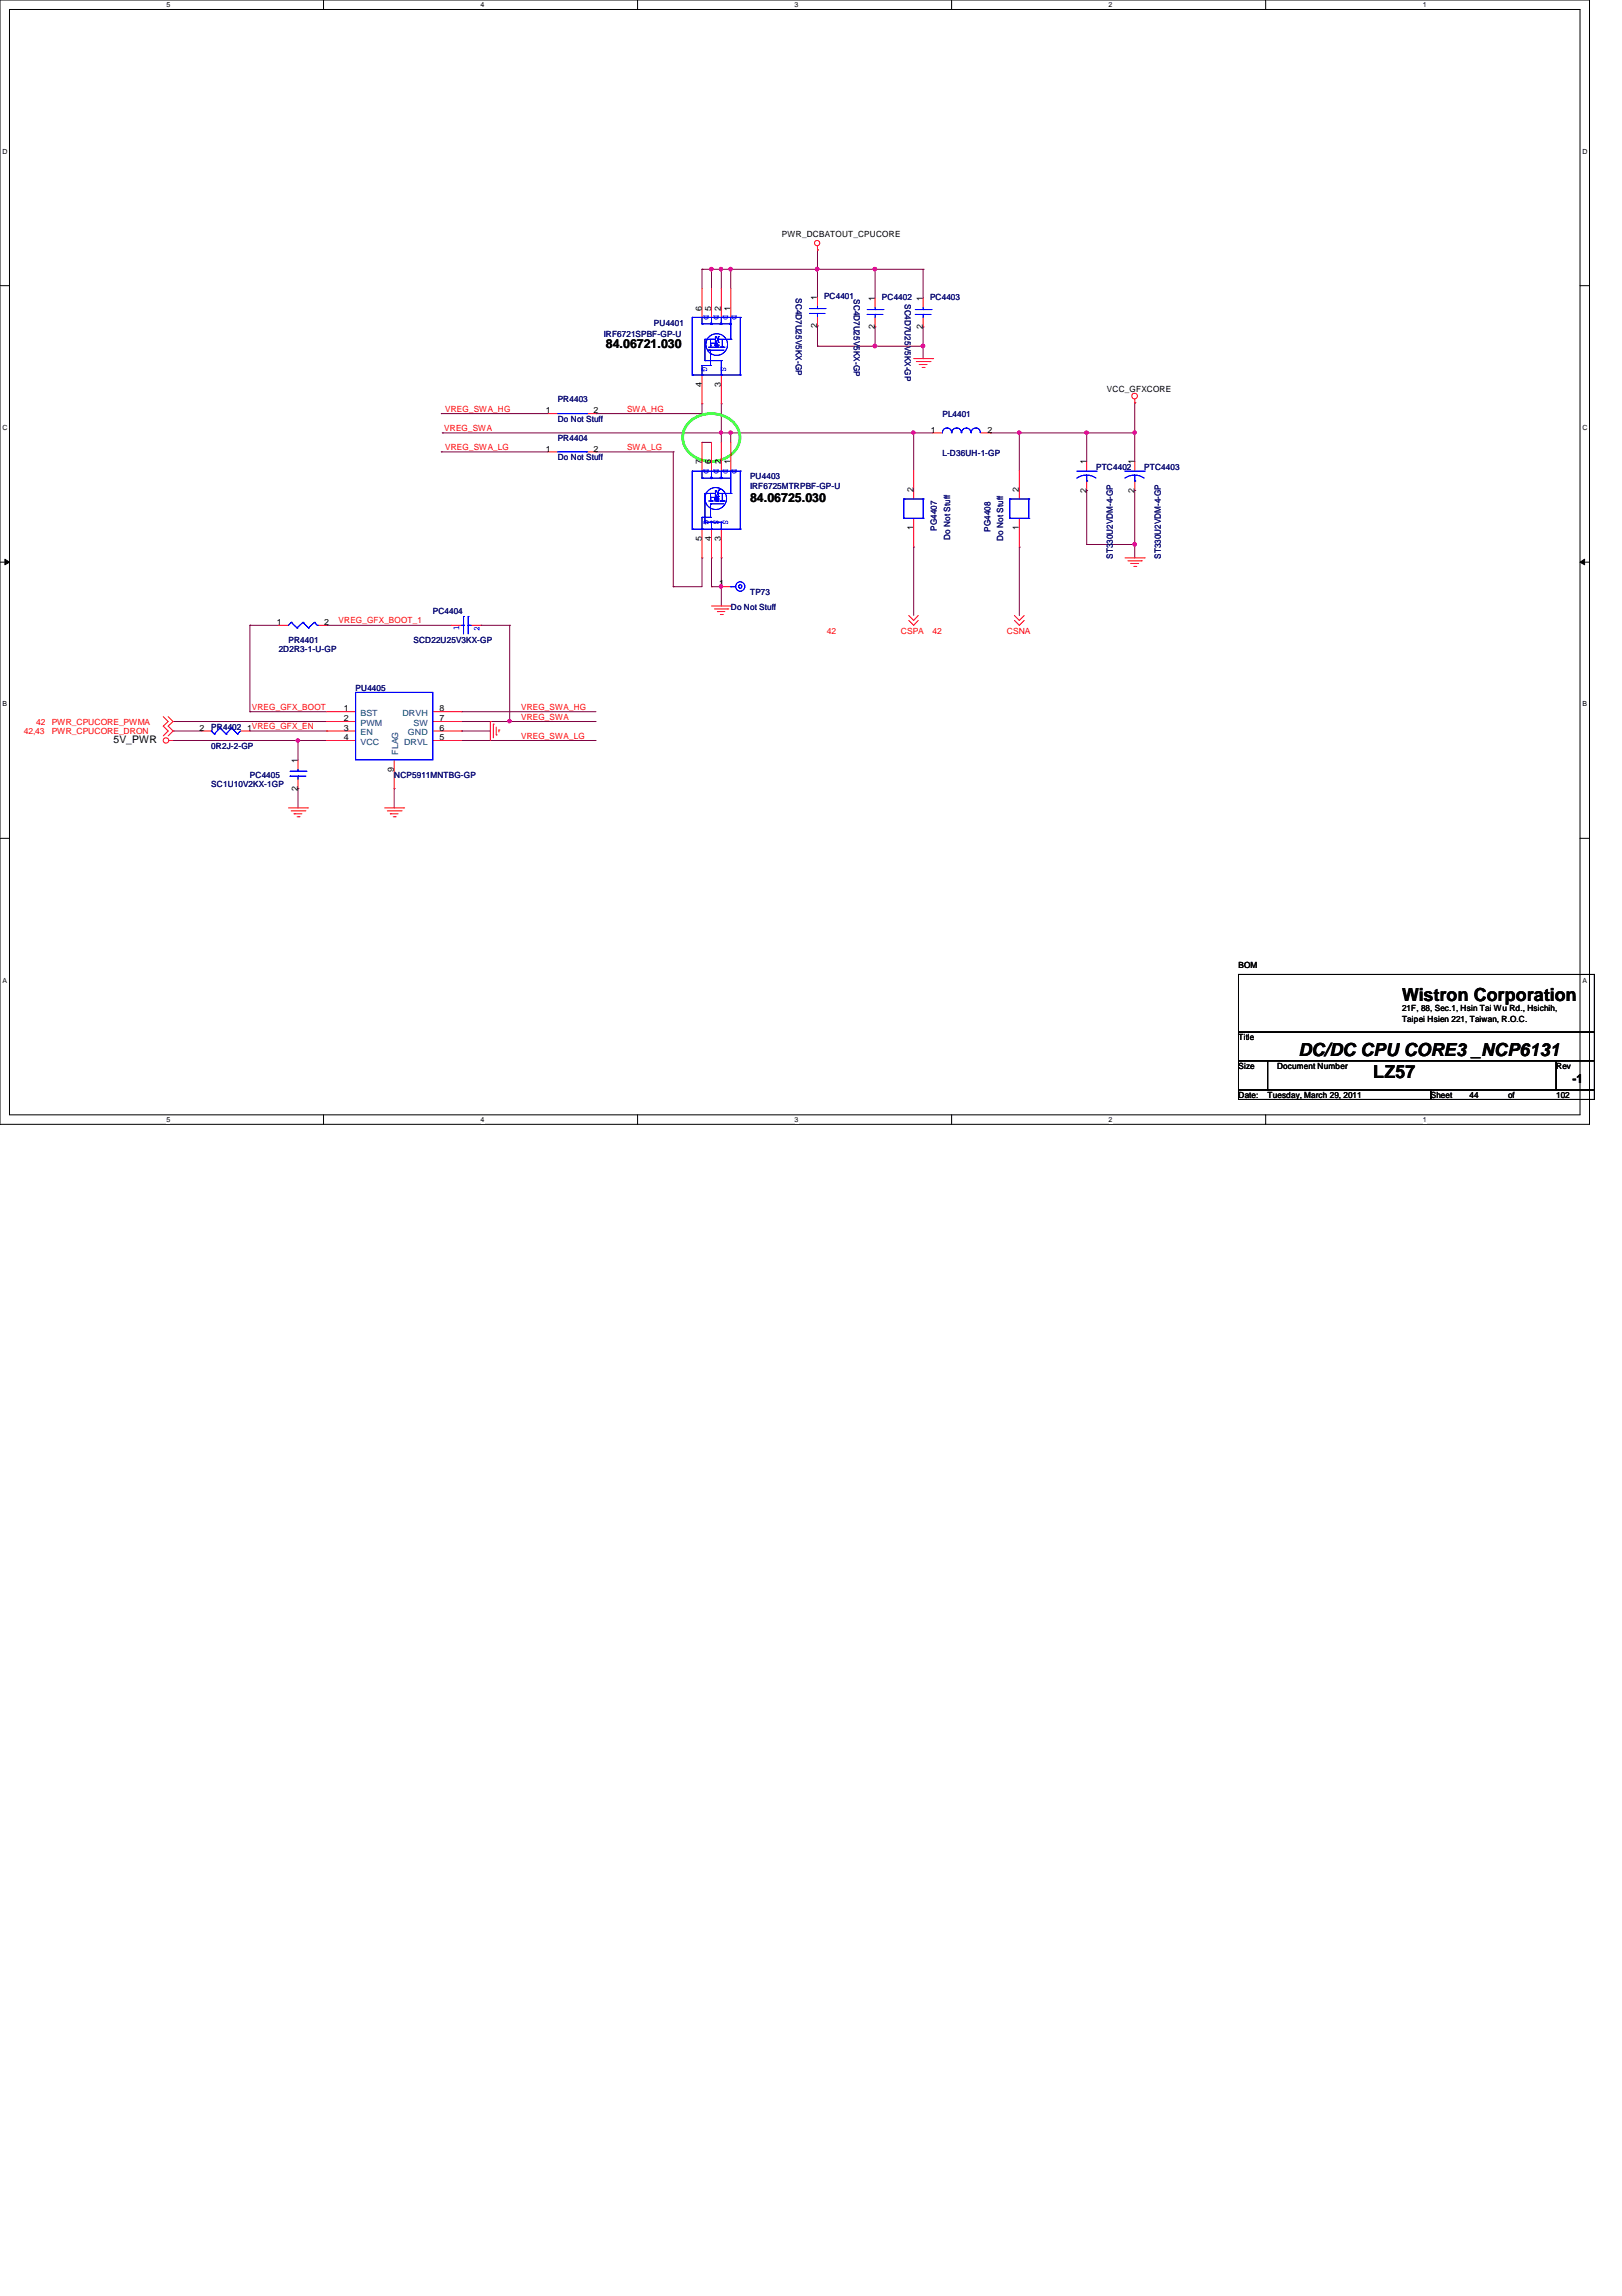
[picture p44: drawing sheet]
<svg xmlns="http://www.w3.org/2000/svg" width="210mm" height="297mm" viewBox="0 0 210 297" stroke-linecap="round" stroke-linejoin="round" font-family="sans-serif">
<defs><g id="words">
<g font-size="2.3">
<text x="181.4" y="129.5">Wistron Corporation</text>
<text x="168" y="136.6">DC/DC CPU CORE3 _NCP6131</text>
<text x="177.7" y="139.4">LZ57</text>
</g>
<g font-size="1.6">
<text x="78.4" y="45.1">84.06721.030</text>
<text x="97.1" y="65">84.06725.030</text>
<text x="203.5" y="140.2">-1</text>
</g>
<text font-size="1.4" x="14.7" y="96.2">5V_PWR</text>
<g font-size="1.1">
<text x="101.2" y="30.6">PWR_DCBATOUT_CPUCORE</text>
<text x="90.8" y="40.2" transform="rotate(-90 90.8 40.2)">6</text>
<text x="92" y="40.2" transform="rotate(-90 92 40.2)">5</text>
<text x="93.3" y="40.2" transform="rotate(-90 93.3 40.2)">2</text>
<text x="94.5" y="40.2" transform="rotate(-90 94.5 40.2)">1</text>
<text x="105.7" y="38.8" transform="rotate(-90 105.7 38.8)">1</text>
<text x="113.2" y="38.9" transform="rotate(-90 113.2 38.9)">1</text>
<text x="119.4" y="38.9" transform="rotate(-90 119.4 38.9)">1</text>
<text x="105.7" y="42.5" transform="rotate(-90 105.7 42.5)">2</text>
<text x="113.2" y="42.6" transform="rotate(-90 113.2 42.6)">2</text>
<text x="119.4" y="42.6" transform="rotate(-90 119.4 42.6)">2</text>
<text x="70.7" y="53.5">1</text>
<text x="76.8" y="53.5">2</text>
<text x="90.8" y="50" transform="rotate(-90 90.8 50)">4</text>
<text x="93.3" y="50" transform="rotate(-90 93.3 50)">3</text>
<text x="143.3" y="50.7">VCC_GFXCORE</text>
<text x="70.7" y="58.4">1</text>
<text x="76.8" y="58.4">2</text>
<text x="120.4" y="56">1</text>
<text x="127.8" y="56">2</text>
<text x="90.8" y="60.1" transform="rotate(-90 90.8 60.1)">7</text>
<text x="92" y="60.1" transform="rotate(-90 92 60.1)">6</text>
<text x="93.3" y="60.1" transform="rotate(-90 93.3 60.1)">2</text>
<text x="94.5" y="60.1" transform="rotate(-90 94.5 60.1)">1</text>
<text x="118.2" y="63.7" transform="rotate(-90 118.2 63.7)">2</text>
<text x="131.9" y="63.7" transform="rotate(-90 131.9 63.7)">2</text>
<text x="140.6" y="63.8" transform="rotate(-90 140.6 63.8)">2</text>
<text x="140.6" y="60.1" transform="rotate(-90 140.6 60.1)">1</text>
<text x="146.8" y="63.8" transform="rotate(-90 146.8 63.8)">2</text>
<text x="146.8" y="60.1" transform="rotate(-90 146.8 60.1)">1</text>
<text x="90.8" y="70" transform="rotate(-90 90.8 70)">5</text>
<text x="92" y="70" transform="rotate(-90 92 70)">4</text>
<text x="93.3" y="70" transform="rotate(-90 93.3 70)">3</text>
<text x="118.2" y="68.6" transform="rotate(-90 118.2 68.6)">1</text>
<text x="131.9" y="68.6" transform="rotate(-90 131.9 68.6)">1</text>
<text x="93" y="75.9">1</text>
<text x="35.8" y="80.9">1</text>
<text x="42" y="80.9">2</text>
<text x="25.8" y="94.5">2</text>
<text x="32" y="94.5">1VREG_GFX_EN</text>
<text x="44.5" y="92">1</text>
<text x="44.5" y="93.3">2</text>
<text x="44.5" y="94.5">3</text>
<text x="44.5" y="95.8">4</text>
<text x="56.9" y="95.8">5</text>
<text x="56.9" y="94.5">6</text>
<text x="56.9" y="93.3">7</text>
<text x="56.9" y="92">8</text>
<text x="38.5" y="98.7" transform="rotate(-90 38.5 98.7)">1</text>
<text x="51" y="99.8" transform="rotate(-90 51 99.8)">9</text>
<text x="38.5" y="102.3" transform="rotate(-90 38.5 102.3)">2</text>
<text x="160.3" y="125.3">BOM</text>
<text x="181.4" y="130.9">21F, 88, Sec.1, Hsin Tai Wu Rd., Hsichih,</text>
<text x="160.3" y="134.6">Title</text>
<text x="181.4" y="132.2">Taipei Hsien 221, Taiwan, R.O.C.</text>
<text x="160.3" y="138.3">Size</text>
<text x="160.3" y="142.1">Date:</text>
<text x="164" y="142.1">Tuesday, March 29, 2011</text>
<text x="165.3" y="138.3">Document Number</text>
<text x="185.2" y="142.1">Sheet</text>
<text x="190.2" y="142.1">44</text>
<text x="195.2" y="142.1">of</text>
<text x="201.4" y="142.1">102</text>
<text x="201.4" y="138.3">Rev</text>
</g>
<g font-size="1.1" fill="#00f">
<text x="91.1" y="40.8" transform="rotate(90 91.1 40.8)">D</text>
<text x="92.4" y="40.8" transform="rotate(90 92.4 40.8)">D</text>
<text x="93.6" y="40.8" transform="rotate(90 93.6 40.8)">D</text>
<text x="94.7" y="40.8" transform="rotate(90 94.7 40.8)">D</text>
<text x="90.8" y="47.5" transform="rotate(90 90.8 47.5)">G</text>
<text x="93.3" y="47.5" transform="rotate(90 93.3 47.5)">S</text>
<text x="91.1" y="60.7" transform="rotate(90 91.1 60.7)">D</text>
<text x="92.4" y="60.7" transform="rotate(90 92.4 60.7)">D</text>
<text x="93.6" y="60.7" transform="rotate(90 93.6 60.7)">D</text>
<text x="94.7" y="60.7" transform="rotate(90 94.7 60.7)">D</text>
<text x="91.1" y="67.3" transform="rotate(90 91.1 67.3)">G</text>
<text x="92.4" y="67.3" transform="rotate(90 92.4 67.3)">S</text>
<text x="93.6" y="67.3" transform="rotate(90 93.6 67.3)">S</text>
<text x="59.4" y="81.5" transform="rotate(-90 59.4 81.5)">1</text>
<text x="62.1" y="81.6" transform="rotate(-90 62.1 81.6)">2</text>
</g>
<g font-size="1.1" fill="#000080">
<text x="103" y="38.6" transform="rotate(90 103 38.6)">SC4D7U25V5KX-GP</text>
<text x="106.6" y="38.7">PC4401</text>
<text x="110.5" y="38.7" transform="rotate(90 110.5 38.7)">SC4D7U25V5KX-GP</text>
<text x="114.1" y="38.9">PC4402</text>
<text x="117.1" y="39.3" transform="rotate(90 117.1 39.3)">SC4D7U25V5KX-GP</text>
<text x="120.4" y="38.9">PC4403</text>
<text x="78.1" y="43.6">IRF6721SPBF-GP-U</text>
<text x="84.6" y="42.1">PU4401</text>
<text x="72.2" y="52.1">PR4403</text>
<text x="122" y="53.9">PL4401</text>
<text x="72.2" y="54.6">Do Not Stuff</text>
<text x="72.2" y="57.1">PR4404</text>
<text x="72.2" y="59.5">Do Not Stuff</text>
<text x="122" y="59.1">L-D36UH-1-GP</text>
<text x="97.1" y="62">PU4403</text>
<text x="97.1" y="63.3">IRF6725MTRPBF-GP-U</text>
<text x="141.9" y="60.8">PTC4402</text>
<text x="148.1" y="60.8">PTC4403</text>
<text x="121.2" y="68.7" transform="rotate(-90 121.2 68.7)">PG4407</text>
<text x="123" y="69.8" transform="rotate(-90 123 69.8)">Do Not Stuff</text>
<text x="128.2" y="68.8" transform="rotate(-90 128.2 68.8)">PG4408</text>
<text x="129.8" y="69.9" transform="rotate(-90 129.8 69.9)">Do Not Stuff</text>
<text x="97.1" y="77">TP73</text>
<text x="144" y="72.3" transform="rotate(-90 144 72.3)">ST330U2VDM-4-GP</text>
<text x="150.2" y="72.3" transform="rotate(-90 150.2 72.3)">ST330U2VDM-4-GP</text>
<text x="37.3" y="83.2">PR4401</text>
<text x="53.5" y="83.2">SCD22U25V3KX-GP</text>
<text x="56" y="79.5">PC4404</text>
<text x="94.6" y="79">Do Not Stuff</text>
<text x="36.1" y="84.4">2D2R3-1-U-GP</text>
<text x="46" y="89.4">PU4405</text>
<text x="27.3" y="94.4">PR4402</text>
<text x="27.3" y="101.9">SC1U10V2KX-1GP</text>
<text x="27.3" y="96.9">0R2J-2-GP</text>
<text x="32.3" y="100.6">PC4405</text>
<text x="51" y="100.6">NCP5911MNTBG-GP</text>
</g>
<g font-size="1.1" fill="#f00">
<text x="57.6" y="53.3">VREG_SWA_HG</text>
<text x="81.2" y="53.3">SWA_HG</text>
<text x="57.5" y="55.8">VREG_SWA</text>
<text x="57.6" y="58.2">VREG_SWA_LG</text>
<text x="81.2" y="58.2">SWA_LG</text>
<text x="43.8" y="80.6">VREG_GFX_BOOT_1</text>
<text x="107" y="82">42</text>
<text x="116.6" y="82">CSPA</text>
<text x="120.7" y="82">42</text>
<text x="130.3" y="82">CSNA</text>
<text x="3.1" y="95">42,43</text>
<text x="4.7" y="93.8">42</text>
<text x="6.7" y="93.8">PWR_CPUCORE_PWMA</text>
<text x="6.7" y="95">PWR_CPUCORE_DRON</text>
<text x="32.6" y="91.8">VREG_GFX_BOOT</text>
<text x="67.4" y="95.5">VREG_SWA_LG</text>
<text x="67.4" y="93.1">VREG_SWA</text>
<text x="67.4" y="91.8">VREG_SWA_HG</text>
</g>
<g font-size="1.1" fill="#004080">
<text x="46.7" y="92.6">BST</text>
<text x="46.7" y="93.9">PWM</text>
<text x="46.7" y="95.1">EN</text>
<text x="52.1" y="92.6">DRVH</text>
<text x="52.8" y="95.1">GND</text>
<text x="53.5" y="93.9">SW</text>
<text x="46.7" y="96.4">VCC</text>
<text x="51.5" y="97.7" transform="rotate(-90 51.5 97.7)">FLAG</text>
<text x="52.3" y="96.4">DRVL</text>
</g>
<g font-size=".9">
<text x="21.5" y=".9">5</text>
<text x="62.2" y=".9">4</text>
<text x="102.8" y=".9">3</text>
<text x="143.5" y=".9">2</text>
<text x="184.1" y=".9">1</text>
<text x=".3" y="19.9">D</text>
<text x="204.8" y="19.9">D</text>
<text x=".3" y="55.6">C</text>
<text x="204.8" y="55.6">C</text>
<text x=".3" y="91.4">B</text>
<text x="204.8" y="91.4">B</text>
<text x=".3" y="127.1">A</text>
<text x="204.8" y="127.1">A</text>
<text x="21.5" y="145.2">5</text>
<text x="62.2" y="145.2">4</text>
<text x="102.8" y="145.2">3</text>
<text x="143.5" y="145.2">2</text>
<text x="184.1" y="145.2">1</text>
</g>
</g></defs>
<path d="M0 0h205.7v145.5h-205.7zM1.2 1.2h203.3v143h-203.3z" fill="none" stroke="#000" stroke-width=".13"/>
<g fill="#fff">
<path d="M21.5 .1h.6v1h-.6z"/>
<path d="M21.5 144.4h.6v1h-.6z"/>
</g>
<path d="M41.9 0v1.2M41.9 144.2v1.3" fill="none" stroke="#000" stroke-width=".13"/>
<g fill="#fff">
<path d="M62.2 .1h.5v1h-.5z"/>
<path d="M62.2 144.4h.5v1h-.5z"/>
</g>
<path d="M82.5 0v1.2M82.5 144.2v1.3" fill="none" stroke="#000" stroke-width=".13"/>
<g fill="#fff">
<path d="M102.8 .1h.5v1h-.5z"/>
<path d="M102.8 144.4h.5v1h-.5z"/>
</g>
<path d="M123.1 0v1.2M123.1 144.2v1.3" fill="none" stroke="#000" stroke-width=".13"/>
<g fill="#fff">
<path d="M143.5 .1h.5v1h-.5z"/>
<path d="M143.5 144.4h.5v1h-.5z"/>
</g>
<path d="M163.8 0v1.2M163.8 144.2v1.3" fill="none" stroke="#000" stroke-width=".13"/>
<g fill="#fff">
<path d="M184.1 .1h.5v1h-.5z"/>
<path d="M184.1 144.4h.5v1h-.5z"/>
<path d="M.3 19.1h.7v1h-.7z"/>
<path d="M204.8 19.1h.6v1h-.6z"/>
<path d="M.3 54.8h.7v1h-.7z"/>
<path d="M204.8 54.8h.6v1h-.6z"/>
</g>
<path d="M0 37h1.2M204.5 37h1.2" fill="none" stroke="#000" stroke-width=".13"/>
<g fill="#fff">
<path d="M.3 90.6h.6v1h-.6z"/>
<path d="M204.8 90.6h.6v1h-.6z"/>
</g>
<path d="M0 72.7h1.2M.6 72.3l.6 .4-.6 .4zM204.5 72.7l.6-.4v.8zM204.5 72.7h1.2" fill="none" stroke="#000" stroke-width=".13"/>
<path d="M.6 72.3l.6 .4-.6 .4zM204.5 72.7l.6-.4v.8z" fill="#000"/>
<g fill="#fff">
<path d="M.3 126.3h.6v1h-.6z"/>
<path d="M204.8 126.3h.6v1h-.6z"/>
</g>
<path d="M0 108.5h1.2M204.5 108.5h1.2" fill="none" stroke="#000" stroke-width=".13"/>
<path d="M94.6 56h23.6M118.2 56h.1" fill="none" stroke="#800040" stroke-width=".13"/>
<path d="M118 55.8h.3l.1 .2-.1 .1-.1 .1-.2-.1z" fill-rule="evenodd" fill="#f0f"/>
<path d="M118 55.8h.3l.1 .2-.1 .1-.1 .1-.2-.1z" fill="none" stroke="#f0f" stroke-width=".13"/>
<path d="M90.8 34.8h.1M90.8 34.8h1.3M94.6 34.8h.1M94.6 34.8h11.2" fill="none" stroke="#800040" stroke-width=".13"/>
<path d="M105.6 34.6h.3l.1 .2-.1 .2-.2 .1-.1-.1z" fill-rule="evenodd" fill="#f0f"/>
<path d="M105.6 34.6h.3l.1 .2-.1 .2-.2 .1-.1-.1z" fill="none" stroke="#f0f" stroke-width=".13"/>
<path d="M92.1 34.8h.1M92.1 34.8h1.2" fill="none" stroke="#800040" stroke-width=".13"/>
<path d="M91.9 34.6h.3l.1 .2-.1 .2-.2 .1-.1-.1z" fill-rule="evenodd" fill="#f0f"/>
<path d="M91.9 34.6h.3l.1 .2-.1 .2-.2 .1-.1-.1z" fill="none" stroke="#f0f" stroke-width=".13"/>
<path d="M93.3 56h.1M93.3 56v1.2M94.6 56h.1M94.6 56v1.2" fill="none" stroke="#800040" stroke-width=".13"/>
<path d="M93.1 55.8h.3l.1 .2-.1 .1-.1 .1-.2-.1z" fill-rule="evenodd" fill="#f0f"/>
<path d="M93.1 55.8h.3l.1 .2-.1 .1-.1 .1-.2-.1z" fill="none" stroke="#f0f" stroke-width=".13"/>
<path d="M90.8 72.2h.1M90.8 72.2v3.7M92.1 72.2h.1M92.1 72.2v3.7M93.3 75.9h.1M93.3 75.9v2.5" fill="none" stroke="#800040" stroke-width=".13"/>
<path d="M93.1 75.7h.3l.1 .2-.1 .1-.1 .1-.2-.1z" fill-rule="evenodd" fill="#f0f"/>
<path d="M93.1 75.7h.3l.1 .2-.1 .1-.1 .1-.2-.1z" fill="none" stroke="#f0f" stroke-width=".13"/>
<path d="M90.8 34.8h.1M90.8 34.8v2.5M92.1 34.8h.1M92.1 34.8v2.5M94.6 34.8h.1M94.6 34.8v2.5M77.1 53.5h.1M77.1 53.5h13.7M92.1 75.9h.1M92.1 75.9h1.2" fill="none" stroke="#800040" stroke-width=".13"/>
<path d="M94.4 34.6h.3l.1 .2-.1 .2-.2 .1-.1-.1z" fill-rule="evenodd" fill="#f0f"/>
<path d="M94.4 34.6h.3l.1 .2-.1 .2-.2 .1-.1-.1z" fill="none" stroke="#f0f" stroke-width=".13"/>
<g fill="none" stroke="#800040" stroke-width=".13">
<path d="M93.3 34.8h.1M93.3 34.8v2.5M57.2 56h.1M90.8 52.2h.1M90.8 52.2v1.3M93.3 52.2h.1M93.3 52.2v3.8h-36.1M93.3 72.2h.1M93.3 72.2v3.7M22.4 93.3h.1M22.4 93.3h19.9M59.7 95.8h.1"/>
<path d="M59.7 95.8h17.4M66 93.3h.1M66 93.3h11.1"/>
</g>
<path d="M65.8 93.1h.3l.1 .2-.1 .1-.2 .1-.1-.1z" fill-rule="evenodd" fill="#f0f"/>
<path d="M65.8 93.1h.3l.1 .2-.1 .1-.2 .1-.1-.1z" fill="none" stroke="#f0f" stroke-width=".13"/>
<path d="M93.3 56h.1M93.3 56h1.3" fill="none" stroke="#800040" stroke-width=".13"/>
<path d="M94.4 55.8h.3l.1 .2-.1 .1-.2 .1-.1-.1z" fill-rule="evenodd" fill="#f0f"/>
<path d="M94.4 55.8h.3l.1 .2-.1 .1-.2 .1-.1-.1z" fill="none" stroke="#f0f" stroke-width=".13"/>
<g fill="none" stroke="#800040" stroke-width=".13">
<path d="M32.3 80.9h.1M32.3 92.1h.1M32.3 80.9h3.8M32.3 92.1h10M32.3 80.9v11.2M38.6 95.8h.1M38.6 95.8h3.7M42.3 80.9h.1M42.3 80.9h16.2M59.7 92.1h.1M59.7 93.3h.1M59.7 94.6h.1"/>
<path d="M59.7 92.1h17.4M59.7 94.6h3.8M62.2 80.9h.1M62.2 80.9h3.8M66 80.9h.1M66 80.9v12.4h-6.3M38.6 102h.1M38.6 102v2.5"/>
</g>
<path d="M38.4 95.6h.3l.1 .2-.1 .1-.2 .1-.1-.1z" fill-rule="evenodd" fill="#f0f"/>
<path d="M38.4 95.6h.3l.1 .2-.1 .1-.2 .1-.1-.1z" fill="none" stroke="#f0f" stroke-width=".13"/>
<g fill="none" stroke="#800040" stroke-width=".13">
<path d="M57.1 58.5h.1M57.1 58.5h13.8M146.9 52.1h.1M146.9 52.1v3.9M22.4 95.8h.1M22.4 94.6h.1M22.4 95.8h16.2M22.4 94.6h3.7M32.3 94.6h10M38.6 95.8h.1M38.6 95.8v2.5M42.3 94.6h.1"/>
<path d="M51 102h.1M51 102v2.5"/>
</g>
<path d="M146.7 55.8h.3l.1 .2-.1 .1-.2 .1-.1-.1z" fill-rule="evenodd" fill="#f0f"/>
<path d="M146.7 55.8h.3l.1 .2-.1 .1-.2 .1-.1-.1z" fill="none" stroke="#f0f" stroke-width=".13"/>
<path d="M113.2 44.8h.1M113.2 44.8h6.3M118.2 70.8h.1M118.2 70.8v8.8M131.9 70.8h.1M131.9 70.8v8.8" fill="none" stroke="#800040" stroke-width=".13"/>
<path d="M113 44.6h.4l.1 .1-.1 .2-.2 .1-.2-.1z" fill-rule="evenodd" fill="#f0f"/>
<path d="M113 44.6h.4l.1 .1-.1 .2-.2 .1-.2-.1z" fill="none" stroke="#f0f" stroke-width=".13"/>
<path d="M119.5 34.8h.1M119.5 34.8v3.8M119.5 44.8h.1M119.5 42.3h.1M119.5 42.3v4.1" fill="none" stroke="#800040" stroke-width=".13"/>
<path d="M119.3 44.6h.3l.1 .1-.1 .2-.2 .1-.1-.1z" fill-rule="evenodd" fill="#f0f"/>
<path d="M119.3 44.6h.3l.1 .1-.1 .2-.2 .1-.1-.1z" fill="none" stroke="#f0f" stroke-width=".13"/>
<path d="M113.2 34.8h.1M113.2 34.8h6.3" fill="none" stroke="#800040" stroke-width=".13"/>
<path d="M113 34.6h.4l.1 .2-.1 .2-.2 .1-.2-.1z" fill-rule="evenodd" fill="#f0f"/>
<path d="M113 34.6h.4l.1 .2-.1 .2-.2 .1-.2-.1z" fill="none" stroke="#f0f" stroke-width=".13"/>
<path d="M105.8 34.8h.1M105.8 34.8v3.6M105.8 34.8h7.4" fill="none" stroke="#800040" stroke-width=".13"/>
<path d="M105.6 34.6h.3l.1 .2-.1 .2-.2 .1-.1-.1z" fill-rule="evenodd" fill="#f0f"/>
<path d="M105.6 34.6h.3l.1 .2-.1 .2-.2 .1-.1-.1z" fill="none" stroke="#f0f" stroke-width=".13"/>
<g fill="none" stroke="#800040" stroke-width=".13">
<path d="M113.2 34.8h.1M113.2 34.8v3.8M105.8 42.2h.1M105.8 44.8h.1M105.8 42.2v2.6M113.2 42.3h.1M113.2 42.3v2.5h-7.4M118.2 56h.1M118.2 56h2.5M131.9 56h.1M131.9 56v4.8M140.6 63.5h.1"/>
<path d="M140.6 63.5v6.9M146.9 63.5h.1M146.9 70.4h.1M146.9 63.5v8.7"/>
</g>
<path d="M131.7 55.8h.3l.1 .2-.1 .1-.1 .1-.2-.1z" fill-rule="evenodd" fill="#f0f"/>
<path d="M131.7 55.8h.3l.1 .2-.1 .1-.1 .1-.2-.1z" fill="none" stroke="#f0f" stroke-width=".13"/>
<path d="M105.8 32.3h.1M105.8 32.3v2.5M118.2 56h.1M118.2 56v4.8M128.2 56h.1M128.2 56h3.7M140.6 56h6.3M146.9 56h.1" fill="none" stroke="#800040" stroke-width=".13"/>
<path d="M140.4 55.8h.4v.2v.1l-.2 .1-.2-.1z" fill-rule="evenodd" fill="#f0f"/>
<path d="M140.4 55.8h.4v.2v.1l-.2 .1-.2-.1z" fill="none" stroke="#f0f" stroke-width=".13"/>
<path d="M140.6 56h.1M140.6 56v3.7M146.9 56h.1M146.9 56v3.7M140.6 70.4h.1M140.6 70.4h6.3" fill="none" stroke="#800040" stroke-width=".13"/>
<path d="M146.7 70.2h.3l.1 .2-.1 .2-.2 .1-.1-.1z" fill-rule="evenodd" fill="#f0f"/>
<path d="M146.7 70.2h.3l.1 .2-.1 .2-.2 .1-.1-.1z" fill="none" stroke="#f0f" stroke-width=".13"/>
<path d="M93.3 34.8h.1M93.3 34.8h1.3M77.1 58.5h.1M77.1 58.5h10M87.1 58.5h.1M87.1 58.5v17.4M131.9 56h.1M131.9 56h8.7M87.1 75.9h.1M87.1 75.9h3.7" fill="none" stroke="#800040" stroke-width=".13"/>
<path d="M93.1 34.6h.3l.1 .2-.1 .2-.1 .1-.2-.1z" fill-rule="evenodd" fill="#f0f"/>
<path d="M93.1 34.6h.3l.1 .2-.1 .2-.1 .1-.2-.1z" fill="none" stroke="#f0f" stroke-width=".13"/>
<path d="M57.1 53.5h.1M57.1 53.5h13.8M90.8 57.2h.1M90.8 57.2h1.3" fill="none" stroke="#800040" stroke-width=".13"/>
<g fill="none" stroke="#f00" stroke-width=".13">
<path d="M90.8 37.3v3.8M92.1 37.3v3.8M93.3 37.3v3.8M94.6 37.3v3.8M105.8 32.3h.1M105.8 31.8v.5M105.8 38.4v1.3M119.5 38.6v1.2M70.9 53.5h1.3M70.9 58.5h1.3M75.9 53.5h1.2M75.9 58.5h1.2"/>
<path d="M90.8 48.5v3.7M93.3 48.5v3.7M105.8 40.9v1.3M118.2 46.4h2.5M118.6 46.8h1.8M119 47.2h.1M119 47.2h1M119.3 47.5h.3M119.5 41.1v1.2M119.6 47.5h.1M120.4 46.8h.1M120.7 46.4h.1"/>
<path d="M140.6 59.7v1.3M146.9 52.1h.1M146.9 51.6v.5M92.1 78.4h2.5M92.5 78.8h1.7M92.8 79.1h.1M92.8 79.1h1M93.2 79.5h.3M93.3 75.9h1.3M93.5 79.5h.1M94.2 78.8h.1M94.6 78.4h.1"/>
<path d="M117.6 79.6l.6 .7 .6-.7M118.2 60.8v3.8M118.2 67.1v3.7M131.3 79.6l.6 .7 .6-.7M131.9 60.8v3.8M131.9 67.1v3.7M140.6 62.2v1.3M145.6 72.2h2.5M146 72.6h1.7M146.3 72.9h.1M146.3 72.9h1.1M146.7 73.3h.3"/>
<path d="M147 73.3h.1M147.7 72.6h.1M148.1 72.2h.1M21.1 92.7l.7 .6-.7 .6 .7 .7-.7 .6M21.8 92.7l.6 .6-.6 .6 .6 .7-.6 .6M21.9 95.8h.5M26.1 94.6h1.2M31.1 94.6h1.2M36.1 80.9h1.2M38.6 98.3v1.3M41.1 80.9h1.2M42.3 95.8h3.7"/>
<path d="M42.3 94.6h3.7M42.3 92.1h3.7M42.3 93.3h3.7M51 98.3v3.7M56 95.8h3.7M56 94.6h3.7M56 92.1h3.7M56 93.3h3.7M63.5 93.3h.1M63.5 93.3v2.5M63.8 93.7h.1M63.8 93.7v1.8"/>
<path d="M64.2 95.1h.1M64.2 94.1v1M64.6 94.4h.1M64.6 94.4v.3M117.6 80.3l.6 .6 .6-.6M131.3 80.3l.6 .6 .6-.6M37.3 104.5h2.5M37.7 104.9h1.8M38.1 105.3h.1M38.1 105.3h1M38.4 105.7h.3M38.6 100.8v1.2"/>
<path d="M38.7 105.7h.1M39.5 104.9h.1M39.8 104.5h.1M49.8 104.5h2.4M50.1 104.9h1.8M50.5 105.3h.1M50.5 105.3h1M50.9 105.7h.2M51.1 105.7h.1M51.9 104.9h.1M52.2 104.5h.1"/>
<circle cx="105.7" cy="31.4" r=".34"/>
<circle cx="146.8" cy="51.2" r=".37"/>
<circle cx="21.5" cy="95.8" r=".36"/>
</g>
<path d="M160.3 126.1h46v7.4h-46zM160.3 133.5h46v3.7h-46zM160.3 137.2h3.7v3.8h-3.7zM164 137.2h37.4v3.8h-37.4zM201.4 137.2h4.9v3.8h-4.9zM160.3 141h24.9v1.2h-24.9zM185.2 141h21.1v1.2h-21.1z" fill="none" stroke="#000" stroke-width=".13"/>
<path d="M89.4 54.4a4.1 4.1 0 0 1 6.1 1 2.94 2.94 0 0 1-2 4 3.9 3.9 0 0 1-5.1-2.2 2.77 2.77 0 0 1 1-2.8z" fill="none" stroke="#0f0" stroke-width=".34"/>
<g fill="none" stroke="#00f" stroke-width=".13">
<path d="M104.8 39.9h2M105.8 39.9h.1M105.8 39.7v.2M106.8 39.9h.1M119.5 39.8v.2M72.2 53.5h3.7M72.2 58.5h3.7M75.9 53.5h.1M75.9 58.5h.1M90.8 41.9h.1M90.8 41.1h.1M90.8 47.3h.1"/>
<path d="M90.8 48.5h.1M90.8 41.9h3.8M90.8 41.1v.8M90.8 47.3v1.2M90.8 47.3h1.1M91.2 43.9h.1M91.2 46.7h.1M91.2 43.9h1.4M91.2 43.9v2.8M91.2 46.7h2.1M91.7 45.3h.1M91.7 44.9h.5"/>
<path d="M91.7 45.3h2M91.9 43.9h.1M91.9 44.7h.1M91.9 44.9h.1M91.9 44.4h.1M91.9 47.3h.1M91.9 43.9v1M91.9 45.3v2M91.9 44.4h.8M92.2 43.9h.1M92.2 44.9h.1M92.5 44.7h.1"/>
<path d="M92.5 44.9h.5M92.5 44.7h.5M92.5 44.7l.2 .2M92.6 44.3h.1M92.6 43.6h.1M92.6 44.7h.1M92.6 43.6v.7M92.6 43.6l.4 .3M92.7 44.9h.1M92.7 44.5h.1M92.7 44.4h.1M92.7 44.4v.3"/>
<path d="M93 43.6h.1M93 44.3h.1M93 43.9h.1M93 44.9h.1M93 44.7h.1M93 43.6v.7M93 43.9l-.4 .4M93 43.9h1.6M93 44.7l-.3 .2M93.2 44.9h.1M93.2 44.9h.5M93.3 46.7h.1"/>
<path d="M93.5 44.9h.1M93.5 43.9v1M93.7 44.9h.1M94.6 43.9h.1M104.8 40.6h.1M104.8 40.6h2M105.8 40.6h.1M105.8 40.6v.3M118.4 40.7h.1M118.4 40h2.1M118.4 40.7h2.1M119.5 40h.1"/>
<path d="M119.5 40.7h.1M119.5 40.7v.4M120.5 40h.1M94.6 75.9h.1M94.6 75.9h.6M95.6 75.7h.3l.1 .2-.1 .1-.1 .1-.2-.1zM117 67.1h.1M117 64.6h.1M117 67.1h2.5M117 64.6v2.5M117 64.6h2.5M119.5 64.6h.1"/>
<path d="M119.5 67.1h.1M119.5 64.6v2.5M130.7 67.1h.1M130.7 64.6h.1M130.7 67.1h2.4M130.7 64.6h2.4M130.7 64.6v2.5M133.1 64.6h.1M133.1 67.1h.1M133.1 64.6v2.5M139.4 61h2.5M140.6 62.2h.1"/>
<path d="M140.6 61.5a1.98 1.98 0 0 1 1.2 .3M140.6 61.5a2.11 2.11 0 0 0-1.2 .3M140.6 61.5v.7M141.9 61h.1M27.3 94.6h.1M27.3 94.6l.4 .4M27.7 95h.1M28.5 94.2h.1M28.5 94.2l.8 .8M28.5 94.2l-.8 .8M29.3 95h.1M30 94.2h.1"/>
<path d="M30 94.2l.7 .8M30 94.2l-.7 .8M30.7 95h.1M31.1 94.6l-.4 .4M37.5 99.8h2.1M37.7 80.5h.1M37.7 80.5l-.4 .4M37.7 80.5l.7 .7M38.4 81.2h.1M38.6 99.8h.1M38.6 99.6v.2M39.2 80.5h.1"/>
<path d="M39.2 80.5l-.8 .7M39.2 80.5l.7 .7M39.6 99.8h.1M39.9 81.2h.1M40.7 80.5h.1M40.7 80.5l-.8 .7M40.7 80.5l.4 .4M41.1 80.9h.1M46 89.6h10v8.7h-10zM37.5 100.4h.1M37.5 100.4h2.1M38.6 100.4h.1"/>
<path d="M38.6 100.4v.4"/>
<circle cx="92.7" cy="44.6" r="1.4"/>
<circle cx="95.8" cy="75.9" r=".6"/>
</g>
<path d="M92 41.8h.1v.1h-.1z" fill-rule="evenodd" fill="#00f"/>
<path d="M92 41.8h.1v.1h-.1z" fill="none" stroke="#00f" stroke-width=".13"/>
<path d="M93.2 41.8h.2v.1h-.2z" fill-rule="evenodd" fill="#00f"/>
<g fill="none" stroke="#00f" stroke-width=".13">
<path d="M89.6 41.1h.1M89.6 48.5h.1M89.6 41.1h6.2M89.6 41.1v7.4M89.6 48.5h6.2M92.1 41.9h.1M92.1 41.1v.8M93.2 41.8h.2v.1h-.2zM93.3 41.1h.1M93.3 41.1v.8M94.6 43.9h.1M94.6 41.1v2.8"/>
<path d="M95.8 41.1h.1M95.8 48.5h.1M95.8 41.1v7.4"/>
</g>
<path d="M94.5 41.8h.1v.1h-.1z" fill-rule="evenodd" fill="#00f"/>
<g fill="none" stroke="#00f" stroke-width=".13">
<path d="M90.8 41.9h.1M90.8 41.1h.1M90.8 47.3h.1M90.8 48.5h.1M90.8 41.9h3.8M90.8 41.1v.8M90.8 47.3v1.2M90.8 47.3h1.1M91.2 43.9h.1M91.2 46.7h.1M91.2 43.9h1.4M91.2 43.9v2.8"/>
<path d="M91.2 46.7h2.1M91.7 45.3h.1M91.7 44.9h.5M91.7 45.3h2M91.9 43.9h.1M91.9 44.7h.1M91.9 44.9h.1M91.9 44.4h.1M91.9 47.3h.1M91.9 43.9v1M91.9 45.3v2M91.9 44.4h.8"/>
<path d="M92.2 43.9h.1M92.2 44.9h.1M92.5 44.7h.1M92.5 44.9h.5M92.5 44.7h.5M92.5 44.7l.2 .2M92.6 44.3h.1M92.6 43.6h.1M92.6 44.7h.1M92.6 43.6v.7M92.6 43.6l.4 .3M92.7 44.9h.1"/>
<path d="M92.7 44.5h.1M92.7 44.4h.1M92.7 44.4v.3M93 43.6h.1M93 44.3h.1M93 43.9h.1M93 44.9h.1M93 44.7h.1M93 43.6v.7M93 43.9l-.4 .4M93 43.9h1.6M93 44.7l-.3 .2"/>
<path d="M93.2 44.9h.1M93.2 44.9h.5M93.3 48.5h.1M93.3 46.7h.1M93.3 46.7v1.8M93.5 44.9h.1M93.5 43.9v1M93.7 44.9h.1M94.5 41.8h.1v.1h-.1zM94.6 43.9h.1"/>
<circle cx="92.7" cy="44.6" r="1.4"/>
</g>
<path d="M92 41.8h.1v.1h-.1z" fill-rule="evenodd" fill="#00f"/>
<path d="M92 41.8h.1v.1h-.1z" fill="none" stroke="#00f" stroke-width=".13"/>
<path d="M93.2 41.8h.2v.1h-.2z" fill-rule="evenodd" fill="#00f"/>
<g fill="none" stroke="#00f" stroke-width=".13">
<path d="M89.6 41.1h.1M89.6 48.5h.1M89.6 41.1h6.2M89.6 41.1v7.4M89.6 48.5h6.2M92.1 41.9h.1M92.1 41.1v.8M93.2 41.8h.2v.1h-.2zM93.3 41.1h.1M93.3 41.1v.8M94.6 43.9h.1M94.6 41.1v2.8"/>
<path d="M95.8 41.1h.1M95.8 48.5h.1M95.8 41.1v7.4"/>
</g>
<path d="M94.5 41.8h.1v.1h-.1z" fill-rule="evenodd" fill="#00f"/>
<g fill="none" stroke="#00f" stroke-width=".13">
<path d="M93.3 48.5h.1M93.3 46.7v1.8M94.5 41.8h.1v.1h-.1zM90.8 61.8h.1M90.8 61h.1M90.8 66.9h.1M90.8 68.5h.1M90.8 61.8h3.8M90.8 61v.8M90.8 66.9v1.6M90.8 66.9h1.1M91.2 63.8h.1"/>
<path d="M91.2 67.6h.1M91.2 63.8h1.4M91.2 63.8v3.8M91.2 67.6h2.1M91.7 64.8h.5M91.9 63.8h.1M91.9 64.6h.1M91.9 64.8h.1M91.9 64.3h.1M91.9 65.2h.1M91.9 66.9h.1M91.9 63.8v1"/>
<path d="M91.9 65.2v1.7M91.9 64.3h.8M91.9 65.2h1.8M92.1 68.5h.1M92.1 67.6v.9M92.2 63.8h.1M92.2 64.8h.1M92.5 64.6h.1M92.5 64.8h.5M92.5 64.6h.5M92.5 64.6l.2 .2M92.6 64.2h.1"/>
<path d="M92.6 63.5h.1M92.6 64.6h.1M92.6 63.5v.7M92.6 63.5l.4 .3M92.7 64.8h.1M92.7 64.5h.1M92.7 64.3h.1M92.7 64.3v.3M93 63.5h.1M93 64.2h.1M93 63.8h.1M93 64.8h.1"/>
<path d="M93 64.6h.1M93 63.5v.7M93 63.8l-.4 .4M93 63.8h1.6M93 64.6l-.3 .2M93.2 64.8h.1M93.2 64.8h.5M93.3 67.6h.1M93.3 67.6v.9M93.5 64.8h.1M93.5 63.8v1M93.7 64.8h.1"/>
<path d="M94.6 63.8h.1"/>
<circle cx="92.6" cy="64.5" r="1.41"/>
</g>
<path d="M90.8 57.2v3.8M92.1 57.2v3.8M93.3 57.2v3.8M94.6 57.2v3.8M90.8 68.5v3.7M92.1 68.5v3.7M93.3 68.5v3.7" fill="none" stroke="#f00" stroke-width=".13"/>
<path d="M92 67.5h.1v.1h-.1z" fill-rule="evenodd" fill="#00f"/>
<path d="M92 67.5h.1v.1h-.1z" fill="none" stroke="#00f" stroke-width=".13"/>
<path d="M92 61.7h.1v.2h-.1z" fill-rule="evenodd" fill="#00f"/>
<path d="M92 61.7h.1v.2h-.1z" fill="none" stroke="#00f" stroke-width=".13"/>
<path d="M93.2 61.7h.2v.2h-.2z" fill-rule="evenodd" fill="#00f"/>
<g fill="none" stroke="#00f" stroke-width=".13">
<path d="M89.6 61h.1M89.6 68.5h.1M89.6 61h6.2M89.6 61v7.5M89.6 68.5h6.2M90.8 61.8h.1M90.8 61h.1M90.8 66.9h.1M90.8 68.5h.1M90.8 61.8h3.8M90.8 61v.8M90.8 66.9v1.6"/>
<path d="M90.8 66.9h1.1M91.2 63.8h.1M91.2 67.6h.1M91.2 63.8h1.4M91.2 63.8v3.8M91.2 67.6h2.1M91.7 64.8h.5M91.9 63.8h.1M91.9 64.6h.1M91.9 64.8h.1M91.9 64.3h.1M91.9 65.2h.1"/>
<path d="M91.9 66.9h.1M91.9 63.8v1M91.9 65.2v1.7M91.9 64.3h.8M91.9 65.2h1.8M92.1 61.8h.1M92.1 68.5h.1M92.1 61v.8M92.1 67.6v.9M92.2 63.8h.1M92.2 64.8h.1M92.5 64.6h.1"/>
<path d="M92.5 64.8h.5M92.5 64.6h.5M92.5 64.6l.2 .2M92.6 64.2h.1M92.6 63.5h.1M92.6 64.6h.1M92.6 63.5v.7M92.6 63.5l.4 .3M92.7 64.8h.1M92.7 64.5h.1M92.7 64.3h.1M92.7 64.3v.3"/>
<path d="M92.8 64.3h.1M93 63.5h.1M93 64.2h.1M93 63.8h.1M93 64.8h.1M93 64.6h.1M93 64.2l-.2 .1M93 63.5v.7M93 63.8l-.4 .4M93 63.8h1.6M93 64.6l-.3 .2M93.1 63.3h.1"/>
<path d="M93.1 63.3l-.1 .2M93.2 64.8h.1M93.2 64.8h.5M93.2 61.7h.2v.2h-.2zM93.3 61h.1M93.3 67.6h.1M93.3 61v.8M93.3 67.6v.9M93.5 64.8h.1M93.5 63.8v1M93.7 64.8h.1M94.6 63.8h.1"/>
<path d="M94.6 61v2.8M95.8 61h.1M95.8 68.5h.1M95.8 61v7.5"/>
<circle cx="92.6" cy="64.5" r="1.41"/>
</g>
<path d="M92 67.5h.1v.1h-.1z" fill-rule="evenodd" fill="#00f"/>
<path d="M92 67.5h.1v.1h-.1z" fill="none" stroke="#00f" stroke-width=".13"/>
<path d="M92 61.7h.1v.2h-.1z" fill-rule="evenodd" fill="#00f"/>
<path d="M92 61.7h.1v.2h-.1z" fill="none" stroke="#00f" stroke-width=".13"/>
<path d="M93.2 61.7h.2v.2h-.2z" fill-rule="evenodd" fill="#00f"/>
<g fill="none" stroke="#00f" stroke-width=".13">
<path d="M113.2 39.8v.2M112.2 40.7h.1M112.2 40h2.1M112.2 40.7h2.1M113.2 40h.1M113.2 40.7h.1M113.2 40.7v.4M114.3 40h.1M123.1 56a.57 .57 0 0 0-.6-.6 .57 .57 0 0 0-.5 .6M124.4 56a.59 .59 0 0 0-.6-.6 .59 .59 0 0 0-.6 .6M125.6 56a.57 .57 0 0 0-.6-.6 .57 .57 0 0 0-.5 .6M126.8 56a.57 .57 0 0 0-.6-.6 .57 .57 0 0 0-.5 .6"/>
<path d="M60 79.8h.1M60 79.8v2.2M60.6 79.8h.1M60.6 79.8v2.2M89.6 61h.1M89.6 68.5h.1M89.6 61h6.2M89.6 61v7.5M89.6 68.5h6.2M92.1 61.8h.1M92.1 61v.8M92.8 64.3h.1"/>
<path d="M93 64.2l-.2 .1M93.1 63.3h.1M93.1 63.3l-.1 .2M93.2 61.7h.2v.2h-.2zM93.3 61h.1M93.3 61v.8M94.6 63.8h.1M94.6 61v2.8M95.8 61h.1M95.8 68.5h.1M95.8 61v7.5M145.6 61h2.5"/>
<path d="M146.9 62.2h.1M146.9 61.5a1.98 1.98 0 0 1 1.1 .3M146.9 61.5h-.1a2.11 2.11 0 0 0-1.2 .3M146.9 61.5v.7M148.1 61h.1M59.7 80.9h.3M60 80.9h.1M60.6 80.9h.1M60.6 80.9h.4"/>
</g>
<path d="M113.2 38.6v1.2M113.2 41.1v1.2M120.7 56h1.3M126.9 56h1.3M146.9 59.7v1.3M146.9 62.2v1.3M58.5 80.9h1.2M61 80.9h1.2" fill="none" stroke="#f00" stroke-width=".13"/>
<path d="M118 55.8h.3l.1 .2-.1 .1-.1 .1-.2-.1z" fill-rule="evenodd" fill="#f0f"/>
<path d="M118 55.8h.3l.1 .2-.1 .1-.1 .1-.2-.1z" fill="none" stroke="#f0f" stroke-width=".13"/>
<path d="M105.6 34.6h.3l.1 .2-.1 .2-.2 .1-.1-.1z" fill-rule="evenodd" fill="#f0f"/>
<path d="M105.6 34.6h.3l.1 .2-.1 .2-.2 .1-.1-.1z" fill="none" stroke="#f0f" stroke-width=".13"/>
<path d="M91.9 34.6h.3l.1 .2-.1 .2-.2 .1-.1-.1z" fill-rule="evenodd" fill="#f0f"/>
<path d="M91.9 34.6h.3l.1 .2-.1 .2-.2 .1-.1-.1z" fill="none" stroke="#f0f" stroke-width=".13"/>
<path d="M93.1 55.8h.3l.1 .2-.1 .1-.1 .1-.2-.1z" fill-rule="evenodd" fill="#f0f"/>
<path d="M93.1 55.8h.3l.1 .2-.1 .1-.1 .1-.2-.1z" fill="none" stroke="#f0f" stroke-width=".13"/>
<path d="M93.1 75.7h.3l.1 .2-.1 .1-.1 .1-.2-.1z" fill-rule="evenodd" fill="#f0f"/>
<path d="M93.1 75.7h.3l.1 .2-.1 .1-.1 .1-.2-.1z" fill="none" stroke="#f0f" stroke-width=".13"/>
<path d="M94.4 34.6h.3l.1 .2-.1 .2-.2 .1-.1-.1z" fill-rule="evenodd" fill="#f0f"/>
<path d="M94.4 34.6h.3l.1 .2-.1 .2-.2 .1-.1-.1z" fill="none" stroke="#f0f" stroke-width=".13"/>
<path d="M65.8 93.1h.3l.1 .2-.1 .1-.2 .1-.1-.1z" fill-rule="evenodd" fill="#f0f"/>
<path d="M65.8 93.1h.3l.1 .2-.1 .1-.2 .1-.1-.1z" fill="none" stroke="#f0f" stroke-width=".13"/>
<path d="M94.4 55.8h.3l.1 .2-.1 .1-.2 .1-.1-.1z" fill-rule="evenodd" fill="#f0f"/>
<path d="M94.4 55.8h.3l.1 .2-.1 .1-.2 .1-.1-.1z" fill="none" stroke="#f0f" stroke-width=".13"/>
<path d="M38.4 95.6h.3l.1 .2-.1 .1-.2 .1-.1-.1z" fill-rule="evenodd" fill="#f0f"/>
<path d="M38.4 95.6h.3l.1 .2-.1 .1-.2 .1-.1-.1z" fill="none" stroke="#f0f" stroke-width=".13"/>
<path d="M146.7 55.8h.3l.1 .2-.1 .1-.2 .1-.1-.1z" fill-rule="evenodd" fill="#f0f"/>
<path d="M146.7 55.8h.3l.1 .2-.1 .1-.2 .1-.1-.1z" fill="none" stroke="#f0f" stroke-width=".13"/>
<path d="M113 44.6h.4l.1 .1-.1 .2-.2 .1-.2-.1z" fill-rule="evenodd" fill="#f0f"/>
<path d="M113 44.6h.4l.1 .1-.1 .2-.2 .1-.2-.1z" fill="none" stroke="#f0f" stroke-width=".13"/>
<path d="M119.3 44.6h.3l.1 .1-.1 .2-.2 .1-.1-.1z" fill-rule="evenodd" fill="#f0f"/>
<path d="M119.3 44.6h.3l.1 .1-.1 .2-.2 .1-.1-.1z" fill="none" stroke="#f0f" stroke-width=".13"/>
<path d="M113 34.6h.4l.1 .2-.1 .2-.2 .1-.2-.1z" fill-rule="evenodd" fill="#f0f"/>
<path d="M113 34.6h.4l.1 .2-.1 .2-.2 .1-.2-.1z" fill="none" stroke="#f0f" stroke-width=".13"/>
<path d="M105.6 34.6h.3l.1 .2-.1 .2-.2 .1-.1-.1z" fill-rule="evenodd" fill="#f0f"/>
<path d="M105.6 34.6h.3l.1 .2-.1 .2-.2 .1-.1-.1z" fill="none" stroke="#f0f" stroke-width=".13"/>
<path d="M131.7 55.8h.3l.1 .2-.1 .1-.1 .1-.2-.1z" fill-rule="evenodd" fill="#f0f"/>
<path d="M131.7 55.8h.3l.1 .2-.1 .1-.1 .1-.2-.1z" fill="none" stroke="#f0f" stroke-width=".13"/>
<path d="M140.4 55.8h.4v.2v.1l-.2 .1-.2-.1z" fill-rule="evenodd" fill="#f0f"/>
<path d="M140.4 55.8h.4v.2v.1l-.2 .1-.2-.1z" fill="none" stroke="#f0f" stroke-width=".13"/>
<path d="M146.7 70.2h.3l.1 .2-.1 .2-.2 .1-.1-.1z" fill-rule="evenodd" fill="#f0f"/>
<path d="M146.7 70.2h.3l.1 .2-.1 .2-.2 .1-.1-.1z" fill="none" stroke="#f0f" stroke-width=".13"/>
<path d="M93.1 34.6h.3l.1 .2-.1 .2-.1 .1-.2-.1z" fill-rule="evenodd" fill="#f0f"/>
<path d="M93.1 34.6h.3l.1 .2-.1 .2-.1 .1-.2-.1z" fill="none" stroke="#f0f" stroke-width=".13"/>
<use href="#words"/>
</svg>
